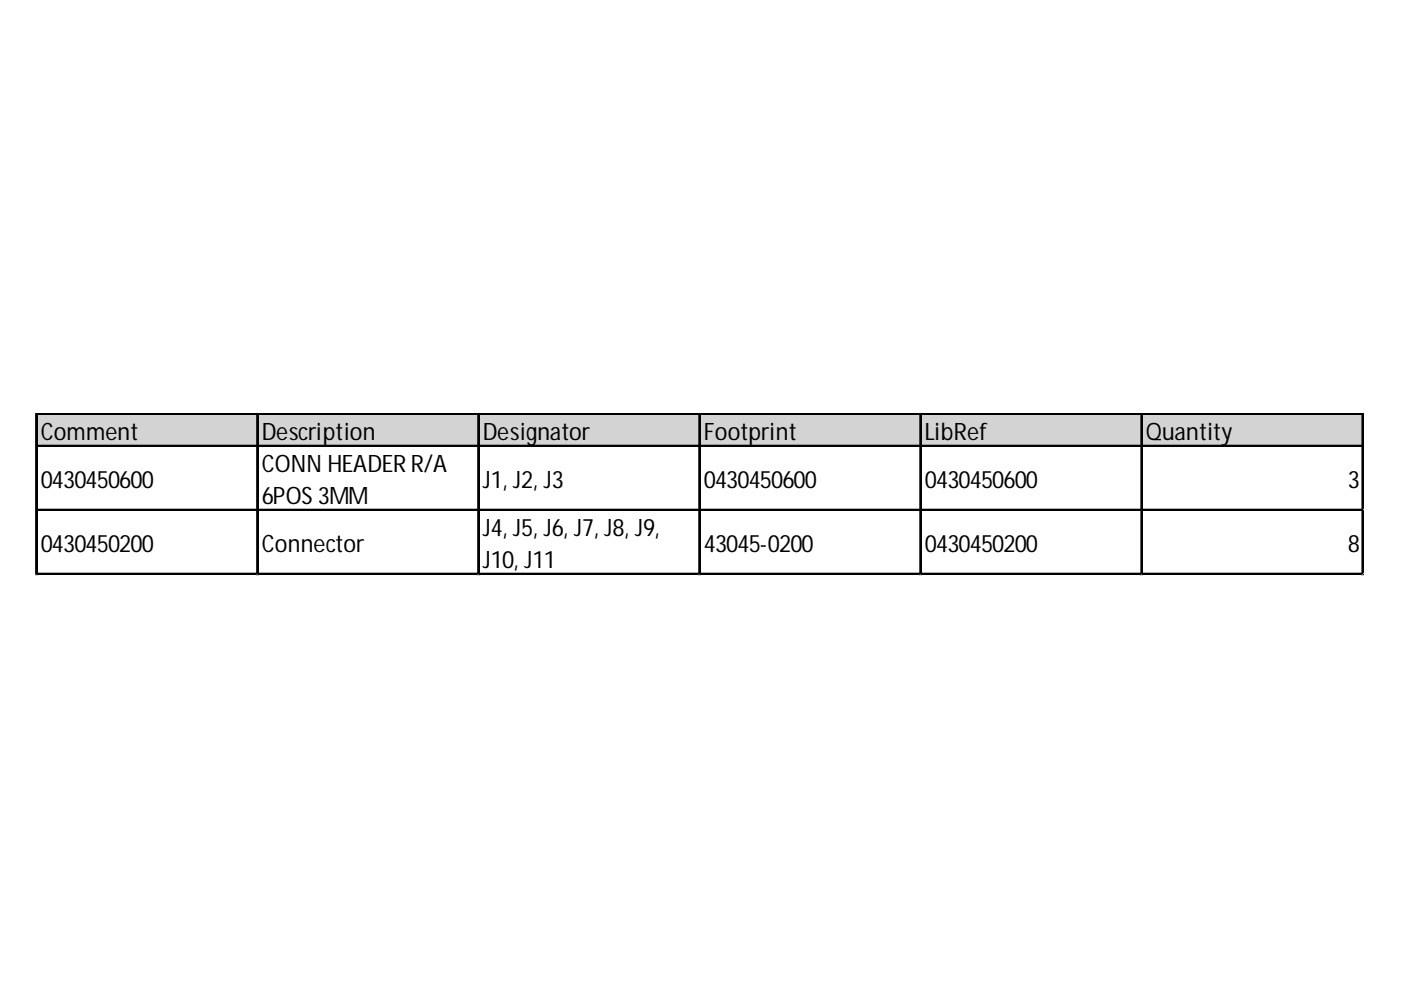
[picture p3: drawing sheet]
<svg xmlns="http://www.w3.org/2000/svg" width="297mm" height="210mm" viewBox="0 0 297 210" stroke-linecap="round" stroke-linejoin="round" font-family="sans-serif">
<defs><g id="words">
<g font-size="5.1">
<text x="8.6" y="93.2">Comment</text>
<text x="55.5" y="93.2">Description</text>
<text x="102.4" y="93.2">Designator</text>
<text x="149.2" y="93.2">Footprint</text>
<text x="196.1" y="93.2">LibRef</text>
<text x="243" y="93.2">Quantity</text>
<text x="55.5" y="100">CONN HEADER R/A</text>
<text x="8.6" y="103.4">0430450600</text>
<text x="55.5" y="106.8">6POS 3MM</text>
<text x="102.4" y="103.4">J1, J2, J3</text>
<text x="149.2" y="103.4">0430450600</text>
<text x="196.1" y="103.4">0430450600</text>
<text x="285.8" y="103.4">3</text>
<text x="102.4" y="113.5">J4, J5, J6, J7, J8, J9,</text>
<text x="8.6" y="116.9">0430450200</text>
<text x="55.5" y="116.9">Connector</text>
<text x="149.2" y="116.9">43045-0200</text>
<text x="196.1" y="116.9">0430450200</text>
<text x="285.8" y="116.9">8</text>
<text x="102.4" y="120.3">J10, J11</text>
</g>
</g></defs>
<path d="M7.9 88h281.3v6.8h-281.3z" fill="#d3d3d3"/>
<g fill="none" stroke="#000" stroke-width=".34">
<path d="M7.6 87.7v34.2M7.8 87.7v34.2M8 87.7h281.2M8 87.8h281.2M8 94.5h281.2M8 94.6h281.2M54.5 88v33.9M54.7 88v33.9M101.3 88v33.9M101.5 88v33.9M148.2 88v33.9M148.4 88v33.9"/>
<path d="M195.1 88v33.9M195.3 88v33.9M242 88v33.9M242.1 88v33.9M288.8 88v33.9M289 88v33.9M8 108h281.2M8 108.2h281.2M8 121.6h281.2M8 121.8h281.2"/>
</g>
<path d="M7.6 121.9v.1" fill="none" stroke="#d4d4d4" stroke-width=".34"/>
<path d="M7.6 121.9l.4 .1z" fill="#d4d4d4"/>
<path d="M54.5 121.9v.1" fill="none" stroke="#d4d4d4" stroke-width=".34"/>
<path d="M54.5 121.9l.3 .1z" fill="#d4d4d4"/>
<path d="M101.3 121.9v.1" fill="none" stroke="#d4d4d4" stroke-width=".34"/>
<path d="M101.3 121.9l.4 .1z" fill="#d4d4d4"/>
<path d="M148.2 121.9v.1" fill="none" stroke="#d4d4d4" stroke-width=".34"/>
<path d="M148.2 121.9l.4 .1z" fill="#d4d4d4"/>
<path d="M195.1 121.9v.1" fill="none" stroke="#d4d4d4" stroke-width=".34"/>
<path d="M195.1 121.9l.3 .1z" fill="#d4d4d4"/>
<path d="M242 121.9v.1" fill="none" stroke="#d4d4d4" stroke-width=".34"/>
<path d="M242 121.9l.3 .1z" fill="#d4d4d4"/>
<path d="M288.8 121.9v.1" fill="none" stroke="#d4d4d4" stroke-width=".34"/>
<path d="M288.8 121.9l.4 .1z" fill="#d4d4d4"/>
<path d="M289.2 108h.1" fill="none" stroke="#d4d4d4" stroke-width=".34"/>
<path d="M289.2 108v.4z" fill="#d4d4d4"/>
<path d="M289.2 121.6h.1" fill="none" stroke="#d4d4d4" stroke-width=".34"/>
<path d="M289.2 121.6v.3z" fill="#d4d4d4"/>
<use href="#words"/>
</svg>
